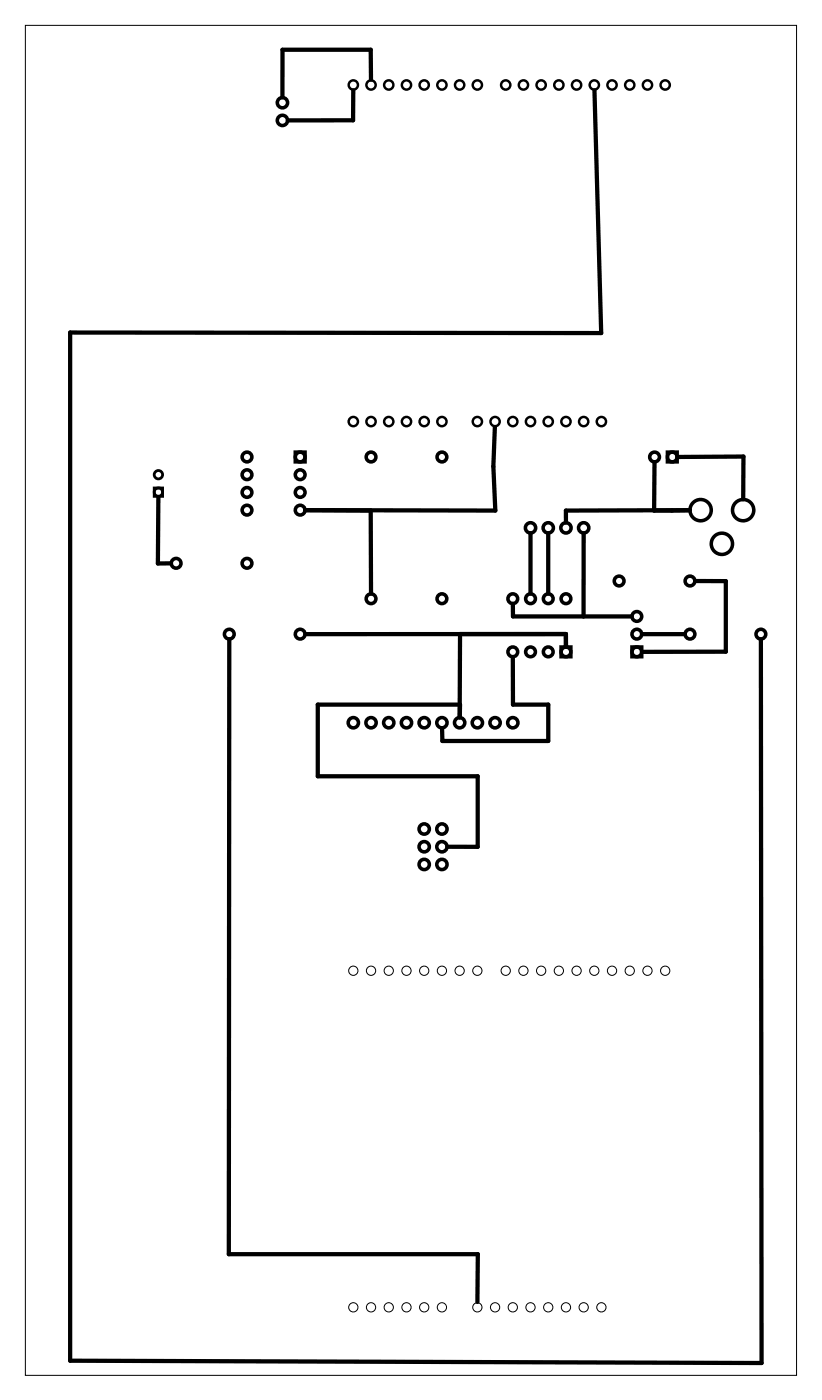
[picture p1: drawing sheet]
<svg xmlns="http://www.w3.org/2000/svg" width="118mm" height="201mm" viewBox="0 0 118 201" stroke-linecap="round" stroke-linejoin="round" font-family="sans-serif">
<g fill="none" stroke="#000" stroke-width=".14">
<path d="M3.6 3.6h110.6v193.6h-110.6z"/>
<circle cx="50.6" cy="139.2" r=".66"/>
<circle cx="53.2" cy="139.2" r=".66"/>
<circle cx="55.7" cy="139.2" r=".66"/>
<circle cx="58.3" cy="139.2" r=".66"/>
<circle cx="60.8" cy="139.2" r=".66"/>
<circle cx="63.3" cy="139.2" r=".66"/>
<circle cx="65.9" cy="139.2" r=".66"/>
<circle cx="68.4" cy="139.2" r=".66"/>
<circle cx="72.5" cy="139.2" r=".66"/>
<circle cx="75" cy="139.2" r=".66"/>
<circle cx="77.6" cy="139.2" r=".66"/>
<circle cx="80.1" cy="139.2" r=".66"/>
<circle cx="82.6" cy="139.2" r=".66"/>
<circle cx="85.2" cy="139.2" r=".66"/>
<circle cx="87.7" cy="139.2" r=".66"/>
<circle cx="90.3" cy="139.2" r=".66"/>
<circle cx="92.8" cy="139.2" r=".66"/>
<circle cx="95.4" cy="139.2" r=".66"/>
<circle cx="50.6" cy="187.4" r=".66"/>
<circle cx="53.2" cy="187.4" r=".66"/>
<circle cx="55.7" cy="187.4" r=".66"/>
<circle cx="58.3" cy="187.4" r=".66"/>
<circle cx="60.8" cy="187.4" r=".66"/>
<circle cx="63.3" cy="187.4" r=".66"/>
<circle cx="68.4" cy="187.4" r=".66"/>
<circle cx="71" cy="187.4" r=".66"/>
<circle cx="73.5" cy="187.4" r=".66"/>
<circle cx="76" cy="187.4" r=".66"/>
<circle cx="78.6" cy="187.4" r=".66"/>
<circle cx="81.1" cy="187.4" r=".66"/>
<circle cx="83.7" cy="187.4" r=".66"/>
<circle cx="86.2" cy="187.4" r=".66"/>
</g>
<g fill="none" stroke="#000" stroke-width=".35">
<circle cx="50.6" cy="12.2" r=".66"/>
<circle cx="53.2" cy="12.2" r=".66"/>
<circle cx="55.7" cy="12.2" r=".66"/>
<circle cx="58.3" cy="12.2" r=".66"/>
<circle cx="60.8" cy="12.2" r=".66"/>
<circle cx="63.3" cy="12.2" r=".66"/>
<circle cx="65.9" cy="12.2" r=".66"/>
<circle cx="68.4" cy="12.2" r=".66"/>
<circle cx="72.5" cy="12.2" r=".66"/>
<circle cx="75" cy="12.2" r=".66"/>
<circle cx="77.6" cy="12.2" r=".66"/>
<circle cx="80.1" cy="12.2" r=".66"/>
<circle cx="82.6" cy="12.2" r=".66"/>
<circle cx="85.2" cy="12.2" r=".66"/>
<circle cx="87.7" cy="12.2" r=".66"/>
<circle cx="90.3" cy="12.2" r=".66"/>
<circle cx="92.8" cy="12.2" r=".66"/>
<circle cx="95.4" cy="12.2" r=".66"/>
<circle cx="50.6" cy="60.4" r=".66"/>
<circle cx="53.2" cy="60.4" r=".66"/>
<circle cx="55.7" cy="60.4" r=".66"/>
<circle cx="58.3" cy="60.4" r=".66"/>
<circle cx="60.8" cy="60.4" r=".66"/>
<circle cx="63.3" cy="60.4" r=".66"/>
<circle cx="68.4" cy="60.4" r=".66"/>
<circle cx="71" cy="60.4" r=".66"/>
<circle cx="73.5" cy="60.4" r=".66"/>
<circle cx="76" cy="60.4" r=".66"/>
<circle cx="78.6" cy="60.4" r=".66"/>
<circle cx="81.1" cy="60.4" r=".66"/>
<circle cx="83.7" cy="60.4" r=".66"/>
<circle cx="86.2" cy="60.4" r=".66"/>
</g>
<g fill="none" stroke="#000" stroke-width=".51">
<path d="M42.3 64.8h1.4v1.4h-1.4zM95.7 64.8h1.4v1.4h-1.4zM80.4 92.8h1.4v1.4h-1.4zM90.6 92.8h1.4v1.4h-1.4z"/>
<circle cx="40.5" cy="14.7" r=".74"/>
<circle cx="40.5" cy="17.3" r=".74"/>
<circle cx="35.4" cy="65.5" r=".7"/>
<circle cx="35.4" cy="73.1" r=".7"/>
<circle cx="35.4" cy="70.6" r=".7"/>
<circle cx="35.4" cy="68.1" r=".7"/>
<circle cx="43" cy="65.5" r=".7"/>
<circle cx="43" cy="73.1" r=".7"/>
<circle cx="43" cy="70.6" r=".7"/>
<circle cx="43" cy="68.1" r=".7"/>
<circle cx="53.2" cy="65.5" r=".7"/>
<circle cx="63.3" cy="65.5" r=".7"/>
<circle cx="76" cy="75.7" r=".74"/>
<circle cx="78.6" cy="75.7" r=".74"/>
<circle cx="81.1" cy="75.7" r=".74"/>
<circle cx="83.7" cy="75.7" r=".74"/>
<circle cx="93.8" cy="65.5" r=".7"/>
<circle cx="96.4" cy="65.5" r=".7"/>
<circle cx="100.4" cy="73.1" r="1.52"/>
<circle cx="103.5" cy="78" r="1.52"/>
<circle cx="106.5" cy="73.1" r="1.52"/>
<circle cx="25.2" cy="80.8" r=".7"/>
<circle cx="32.9" cy="90.9" r=".7"/>
<circle cx="35.4" cy="80.8" r=".7"/>
<circle cx="43" cy="90.9" r=".7"/>
<circle cx="53.2" cy="85.8" r=".7"/>
<circle cx="63.3" cy="85.8" r=".7"/>
<circle cx="73.5" cy="93.5" r=".7"/>
<circle cx="73.5" cy="85.8" r=".7"/>
<circle cx="76" cy="93.5" r=".7"/>
<circle cx="76" cy="85.8" r=".7"/>
<circle cx="78.6" cy="93.5" r=".7"/>
<circle cx="78.6" cy="85.8" r=".7"/>
<circle cx="81.1" cy="93.5" r=".7"/>
<circle cx="81.1" cy="85.8" r=".7"/>
<circle cx="88.7" cy="83.3" r=".7"/>
<circle cx="91.3" cy="90.9" r=".7"/>
<circle cx="91.3" cy="93.5" r=".7"/>
<circle cx="91.3" cy="88.4" r=".7"/>
<circle cx="98.9" cy="90.9" r=".7"/>
<circle cx="98.9" cy="83.3" r=".7"/>
<circle cx="109.1" cy="90.9" r=".7"/>
<circle cx="50.6" cy="103.6" r=".74"/>
<circle cx="53.2" cy="103.6" r=".74"/>
<circle cx="55.7" cy="103.6" r=".74"/>
<circle cx="58.3" cy="103.6" r=".74"/>
<circle cx="60.8" cy="118.9" r=".74"/>
<circle cx="60.8" cy="103.6" r=".74"/>
<circle cx="63.3" cy="118.9" r=".74"/>
<circle cx="63.3" cy="103.6" r=".74"/>
<circle cx="65.9" cy="103.6" r=".74"/>
<circle cx="68.4" cy="103.6" r=".74"/>
<circle cx="71" cy="103.6" r=".74"/>
<circle cx="73.5" cy="103.6" r=".74"/>
<circle cx="60.8" cy="123.9" r=".74"/>
<circle cx="60.8" cy="121.4" r=".74"/>
<circle cx="63.3" cy="123.9" r=".74"/>
<circle cx="63.3" cy="121.4" r=".74"/>
</g>
<g fill="none" stroke="#000" stroke-width=".4">
<path d="M22.1 70h1.2v1.2h-1.2z"/>
<circle cx="22.7" cy="68.1" r=".6"/>
<circle cx="22.7" cy="70.6" r=".6"/>
</g>
<g fill="none" stroke="#000" stroke-width=".61">
<path d="M50.6 13v4.2l-9.3 .1M53.2 11.4l-.1-4.3h-12.6v6.9M85.2 13l1 34.8-76.1-.1v147.4l99.1 .3-.1-103.7M22.7 71.2l-.1 9.6h1.9M70.9 61.2l-.2 5.7 .3 6.3-27.2-.1 9.3 .1 .1 11.9M76 76.4v8.7M78.6 76.4v8.7M83.7 76.4l-.1 12M93.8 66.3v6.9h5.1M97.1 65.5h9.5l-.1 6.1M98.9 73.1l-17.8 .1v1.7M32.9 91.7l-.1 88.1h35.7l-.1 6.9"/>
<path d="M43.8 90.9h37.3v1.8M65.9 90.9v12v-1.9h-20.3v10.3h22.9v10.1h-4.4M73.5 94.2v6.8h5.1v5.2h-15.2v-1.8M73.5 86.6v1.8h17.1M92 90.9h6.2M99.6 83.3h4.4v10.1l-12 .1"/>
</g>
</svg>
